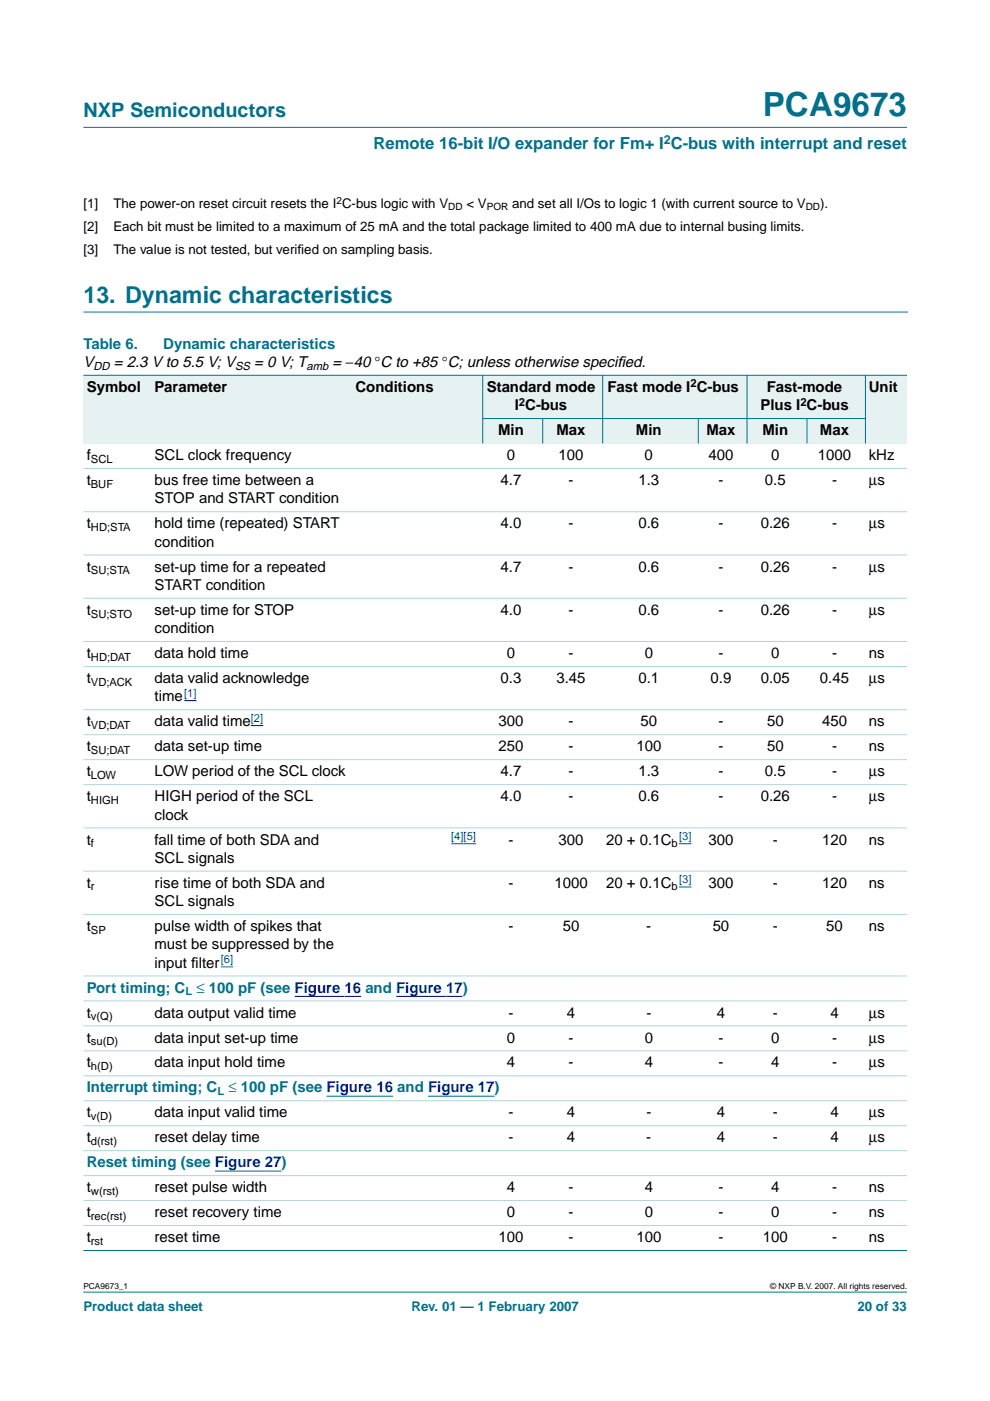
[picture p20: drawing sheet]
<svg xmlns="http://www.w3.org/2000/svg" width="210mm" height="297mm" viewBox="0 0 210 297" stroke-linecap="round" stroke-linejoin="round" font-family="sans-serif">
<defs><g id="words">
<text font-size="7.1" fill="#00708a" x="161.7" y="24.7">PCA9673</text>
<text font-size="4.9" fill="#00708a" x="17.7" y="64.2">13. Dynamic characteristics</text>
<text font-size="4.2" fill="#00708a" x="17.7" y="24.9">NXP Semiconductors</text>
<text font-size="3.5" fill="#00708a" x="79.2" y="31.6">Remote 16-bit I/O expander for Fm+ I C-bus with interrupt and reset</text>
<g font-size="3.2" fill="#00708a">
<text x="17.7" y="73.9">Table 6.</text>
<text x="34.6" y="73.9">Dynamic characteristics</text>
<text x="18.4" y="210.4">Port timing; C</text>
<text x="41.7" y="210.4">≤ 100 pF (see Figure 16 and Figure 17)</text>
<text x="18.4" y="231.6">Interrupt timing; C</text>
<text x="48.4" y="231.6">≤ 100 pF (see Figure 16 and Figure 17)</text>
<text x="18.4" y="247.5">Reset timing (see Figure 27)</text>
</g>
<g font-size="3.2">
<text x="17.7" y="77.8">V</text>
<text x="24.1" y="77.8">= 2.3 V to 5.5 V; V</text>
<text x="53.9" y="77.8">= 0 V; T</text>
<text x="70.5" y="77.8">= −40 °C to +85 °C; unless otherwise specif</text>
<text x="130.9" y="77.8">ied.</text>
<text x="18.4" y="83.1">Symbol</text>
<text x="32.8" y="83.1">Parameter</text>
<text x="75.4" y="83.1">Conditions</text>
<text x="103.2" y="83.1">Standard mode</text>
<text x="128.8" y="83.1">Fast mode I C-bus</text>
<text x="162.6" y="83.1">Fast-mode</text>
<text x="184.2" y="83.1">Unit</text>
<text x="109.1" y="87">I C-bus</text>
<text x="161.2" y="87">Plus I C-bus</text>
<text x="105.6" y="92.3">Min</text>
<text x="118" y="92.3">Max</text>
<text x="134.8" y="92.3">Min</text>
<text x="149.8" y="92.3">Max</text>
<text x="161.7" y="92.3">Min</text>
<text x="173.9" y="92.3">Max</text>
<text x="18.4" y="97.6">f</text>
<text x="32.8" y="97.6">SCL clock frequency</text>
<text x="107.5" y="97.6">0</text>
<text x="118.4" y="97.6">100</text>
<text x="136.7" y="97.6">0</text>
<text x="150.2" y="97.6">400</text>
<text x="163.5" y="97.6">0</text>
<text x="173.4" y="97.6">1000</text>
<text x="184.2" y="97.6">kHz</text>
<text x="18.4" y="102.9">t</text>
<text x="32.8" y="102.9">bus free time between a</text>
<text x="32.8" y="106.7">STOP and START condition</text>
<text x="106.2" y="102.9">4.7</text>
<text x="120.5" y="102.9">-</text>
<text x="135.4" y="102.9">1.3</text>
<text x="152.3" y="102.9">-</text>
<text x="162.2" y="102.9">0.5</text>
<text x="176.4" y="102.9">-</text>
<text x="184.2" y="102.9">µs</text>
<text x="18.4" y="112">t</text>
<text x="32.8" y="112">hold time (repeated) START</text>
<text x="106.2" y="112">4.0</text>
<text x="120.5" y="112">-</text>
<text x="135.4" y="112">0.6</text>
<text x="152.3" y="112">-</text>
<text x="161.3" y="112">0.26</text>
<text x="176.4" y="112">-</text>
<text x="184.2" y="112">µs</text>
<text x="32.8" y="115.9">condition</text>
<text x="18.4" y="121.2">t</text>
<text x="32.8" y="121.2">set-up time for a repeated</text>
<text x="32.8" y="125.1">START condition</text>
<text x="106.2" y="121.2">4.7</text>
<text x="120.5" y="121.2">-</text>
<text x="135.4" y="121.2">0.6</text>
<text x="152.3" y="121.2">-</text>
<text x="161.3" y="121.2">0.26</text>
<text x="176.4" y="121.2">-</text>
<text x="184.2" y="121.2">µs</text>
<text x="18.4" y="130.4">t</text>
<text x="32.8" y="130.4">set-up time for STOP</text>
<text x="106.2" y="130.4">4.0</text>
<text x="120.5" y="130.4">-</text>
<text x="135.4" y="130.4">0.6</text>
<text x="152.3" y="130.4">-</text>
<text x="161.3" y="130.4">0.26</text>
<text x="176.4" y="130.4">-</text>
<text x="184.2" y="130.4">µs</text>
<text x="32.8" y="134.2">condition</text>
<text x="18.4" y="139.5">t</text>
<text x="32.8" y="139.5">data hold time</text>
<text x="107.5" y="139.5">0</text>
<text x="120.5" y="139.5">-</text>
<text x="136.7" y="139.5">0</text>
<text x="152.3" y="139.5">-</text>
<text x="163.5" y="139.5">0</text>
<text x="176.4" y="139.5">-</text>
<text x="184.2" y="139.5">ns</text>
<text x="18.4" y="144.8">t</text>
<text x="32.8" y="144.8">data valid acknowledge</text>
<text x="32.8" y="148.7">time</text>
<text x="106.2" y="144.8">0.3</text>
<text x="118" y="144.8">3.45</text>
<text x="135.4" y="144.8">0.1</text>
<text x="150.7" y="144.8">0.9</text>
<text x="161.3" y="144.8">0.05</text>
<text x="173.9" y="144.8">0.45</text>
<text x="184.2" y="144.8">µs</text>
<text x="18.4" y="154">t</text>
<text x="32.8" y="154">data valid time</text>
<text x="105.7" y="154">300</text>
<text x="120.5" y="154">-</text>
<text x="135.8" y="154">50</text>
<text x="152.3" y="154">-</text>
<text x="162.6" y="154">50</text>
<text x="174.3" y="154">450</text>
<text x="184.2" y="154">ns</text>
<text x="18.4" y="159.3">t</text>
<text x="32.8" y="159.3">data set-up time</text>
<text x="105.7" y="159.3">250</text>
<text x="120.5" y="159.3">-</text>
<text x="134.9" y="159.3">100</text>
<text x="152.3" y="159.3">-</text>
<text x="162.6" y="159.3">50</text>
<text x="176.4" y="159.3">-</text>
<text x="184.2" y="159.3">ns</text>
<text x="18.4" y="164.6">t</text>
<text x="32.8" y="164.6">LOW period of the SCL clock</text>
<text x="106.2" y="164.6">4.7</text>
<text x="120.5" y="164.6">-</text>
<text x="135.4" y="164.6">1.3</text>
<text x="152.3" y="164.6">-</text>
<text x="162.2" y="164.6">0.5</text>
<text x="176.4" y="164.6">-</text>
<text x="184.2" y="164.6">µs</text>
<text x="18.4" y="169.9">t</text>
<text x="32.8" y="169.9">HIGH period of the SCL</text>
<text x="32.8" y="173.8">clock</text>
<text x="106.2" y="169.9">4.0</text>
<text x="120.5" y="169.9">-</text>
<text x="135.4" y="169.9">0.6</text>
<text x="152.3" y="169.9">-</text>
<text x="161.3" y="169.9">0.26</text>
<text x="176.4" y="169.9">-</text>
<text x="184.2" y="169.9">µs</text>
<text x="18.4" y="179.1">t</text>
<text x="32.8" y="179.1">fall time of both SDA and</text>
<text x="107.8" y="179.1">-</text>
<text x="118.4" y="179.1">300</text>
<text x="128.5" y="179.1">20 + 0.1C</text>
<text x="150.2" y="179.1">300</text>
<text x="163.9" y="179.1">-</text>
<text x="174.3" y="179.1">120</text>
<text x="184.2" y="179.1">ns</text>
<text x="32.8" y="182.9">SCL signals</text>
<text x="18.4" y="188.2">t</text>
<text x="32.8" y="188.2">rise time of both SDA and</text>
<text x="107.8" y="188.2">-</text>
<text x="117.5" y="188.2">1000</text>
<text x="128.5" y="188.2">20 + 0.1C</text>
<text x="150.2" y="188.2">300</text>
<text x="163.9" y="188.2">-</text>
<text x="174.3" y="188.2">120</text>
<text x="184.2" y="188.2">ns</text>
<text x="18.4" y="197.4">t</text>
<text x="32.8" y="192.1">SCL signals</text>
<text x="32.8" y="197.4">pulse width of spikes that</text>
<text x="107.8" y="197.4">-</text>
<text x="119.3" y="197.4">50</text>
<text x="137" y="197.4">-</text>
<text x="151.1" y="197.4">50</text>
<text x="163.9" y="197.4">-</text>
<text x="175.2" y="197.4">50</text>
<text x="184.2" y="197.4">ns</text>
<text x="32.8" y="201.3">must be suppressed by the</text>
<text x="32.8" y="205.2">input f</text>
<text x="40.6" y="205.2">ilter</text>
<text x="18.4" y="215.7">t</text>
<text x="32.8" y="215.7">data output valid time</text>
<text x="107.8" y="215.7">-</text>
<text x="120.2" y="215.7">4</text>
<text x="137" y="215.7">-</text>
<text x="152" y="215.7">4</text>
<text x="163.9" y="215.7">-</text>
<text x="176.1" y="215.7">4</text>
<text x="184.2" y="215.7">µs</text>
<text x="18.4" y="221">t</text>
<text x="32.8" y="221">data input set-up time</text>
<text x="107.5" y="221">0</text>
<text x="120.5" y="221">-</text>
<text x="136.7" y="221">0</text>
<text x="152.3" y="221">-</text>
<text x="163.5" y="221">0</text>
<text x="176.4" y="221">-</text>
<text x="184.2" y="221">µs</text>
<text x="18.4" y="226.3">t</text>
<text x="32.8" y="226.3">data input hold time</text>
<text x="107.5" y="226.3">4</text>
<text x="120.5" y="226.3">-</text>
<text x="136.7" y="226.3">4</text>
<text x="152.3" y="226.3">-</text>
<text x="163.5" y="226.3">4</text>
<text x="176.4" y="226.3">-</text>
<text x="184.2" y="226.3">µs</text>
<text x="18.4" y="236.9">t</text>
<text x="32.8" y="236.9">data input valid time</text>
<text x="107.8" y="236.9">-</text>
<text x="120.2" y="236.9">4</text>
<text x="137" y="236.9">-</text>
<text x="152" y="236.9">4</text>
<text x="163.9" y="236.9">-</text>
<text x="176.1" y="236.9">4</text>
<text x="184.2" y="236.9">µs</text>
<text x="18.4" y="242.2">t</text>
<text x="32.8" y="242.2">reset delay time</text>
<text x="107.8" y="242.2">-</text>
<text x="120.2" y="242.2">4</text>
<text x="137" y="242.2">-</text>
<text x="152" y="242.2">4</text>
<text x="163.9" y="242.2">-</text>
<text x="176.1" y="242.2">4</text>
<text x="184.2" y="242.2">µs</text>
<text x="18.4" y="252.8">t</text>
<text x="32.8" y="252.8">reset pulse width</text>
<text x="107.5" y="252.8">4</text>
<text x="120.5" y="252.8">-</text>
<text x="136.7" y="252.8">4</text>
<text x="152.3" y="252.8">-</text>
<text x="163.5" y="252.8">4</text>
<text x="176.4" y="252.8">-</text>
<text x="184.2" y="252.8">ns</text>
<text x="18.4" y="258.1">t</text>
<text x="18.4" y="263.4">t</text>
<text x="32.8" y="258.1">reset recovery time</text>
<text x="32.8" y="263.4">reset time</text>
<text x="105.7" y="263.4">100</text>
<text x="107.5" y="258.1">0</text>
<text x="120.5" y="263.4">-</text>
<text x="120.5" y="258.1">-</text>
<text x="134.9" y="263.4">100</text>
<text x="136.7" y="258.1">0</text>
<text x="152.3" y="258.1">-</text>
<text x="152.3" y="263.4">-</text>
<text x="161.7" y="263.4">100</text>
<text x="163.5" y="258.1">0</text>
<text x="176.4" y="258.1">-</text>
<text x="176.4" y="263.4">-</text>
<text x="184.2" y="258.1">ns</text>
<text x="184.2" y="263.4">ns</text>
</g>
<g font-size="2.8">
<text x="17.7" y="44.1">[1]</text>
<text x="24" y="44.1">The power-on reset circuit resets the I C-bus logic with V</text>
<text x="98.9" y="44.1">&lt; V</text>
<text x="108.6" y="44.1">and set all I/Os to logic 1 (with current source to V</text>
<text x="173.9" y="44.1">).</text>
<text x="17.7" y="49">[2]</text>
<text x="17.7" y="53.9">[3]</text>
<text x="24" y="49">Each bit must be limited to a maximum of 25 mA and the total package limited to 400 mA due to internal busing limits.</text>
<text x="24" y="53.9">The value is not tested, but verif</text>
<text x="63.1" y="53.9">ied on sampling basis.</text>
</g>
<g font-size="2.8" fill="#00708a">
<text x="17.7" y="278">Product data sheet</text>
<text x="87.2" y="278">Rev. 01 — 1 February 2007</text>
<text x="181.8" y="278">20 of 33</text>
</g>
<text font-size="2.6" fill="#00708a" x="140.7" y="30.5">2</text>
<g font-size="2.4">
<text x="19.8" y="78.4">DD</text>
<text x="49.9" y="78.4">SS</text>
<text x="65" y="78.4">amb</text>
<text x="146.4" y="82.1">2</text>
<text x="110" y="86">2</text>
<text x="169.7" y="86">2</text>
<text x="19.3" y="98.1">SCL</text>
<text x="19.3" y="103.4">BUF</text>
<text x="19.3" y="112.6">HD;STA</text>
<text x="19.3" y="121.8">SU;STA</text>
<text x="19.3" y="130.9">SU;STO</text>
<text x="19.3" y="140.1">HD;DAT</text>
<text x="19.3" y="145.4">VD;ACK</text>
<text x="19.3" y="154.6">VD;DAT</text>
<text x="19.3" y="159.9">SU;DAT</text>
<text x="19.3" y="165.2">LOW</text>
<text x="19.3" y="170.5">HIGH</text>
<text x="19.3" y="179.6">f</text>
<text x="142.4" y="179.6">b</text>
<text x="19.3" y="188.8">r</text>
<text x="142.4" y="188.8">b</text>
<text x="19.3" y="198">SP</text>
<text x="19.3" y="216.3">v(Q)</text>
<text x="19.3" y="221.6">su(D)</text>
<text x="19.3" y="226.9">h(D)</text>
<text x="19.3" y="237.5">v(D)</text>
<text x="19.3" y="242.8">d(rst)</text>
<text x="19.3" y="253.4">w(rst)</text>
<text x="19.3" y="258.6">rec(rst)</text>
<text x="19.3" y="263.9">rst</text>
</g>
<g font-size="2.4" fill="#00f">
<text x="39.1" y="147.8">[1]</text>
<text x="53.2" y="153.1">[2]</text>
<text x="95.6" y="178.1">[4][5]</text>
<text x="144" y="178.1">[3]</text>
<text x="144" y="187.3">[3]</text>
<text x="46.8" y="204.2">[6]</text>
</g>
<g font-size="2.4" fill="#00708a">
<text x="39.3" y="211">L</text>
<text x="46.1" y="232.2">L</text>
</g>
<g font-size="2.1">
<text x="71.3" y="43.2">2</text>
<text x="95" y="44.6">DD</text>
<text x="103.2" y="44.6">POR</text>
<text x="170.8" y="44.6">DD</text>
</g>
<g font-size="1.8">
<text x="17.7" y="273.4">PCA9673_1</text>
<text x="163.3" y="273.4">© NXP B.V. 2007. All rights reserved.</text>
</g>
</g></defs>
<g fill="#00708a" stroke="#00708a" stroke-width=".21">
<path d="M17.7 273.9h174.6z"/>
<path d="M17.7 27h174.6z"/>
</g>
<path d="M17.7 66.2h174.7" fill="none" stroke="#00708a" stroke-width=".21"/>
<g fill="#e6f2f2">
<path d="M17.7 79.6h14.4v14.4h-14.4z" fill-rule="evenodd"/>
<path d="M32.1 79.6h42.6v14.4h-42.6z" fill-rule="evenodd"/>
<path d="M74.7 79.6h19v14.4h-19z" fill-rule="evenodd"/>
<path d="M93.7 79.6h8.7v14.4h-8.7z" fill-rule="evenodd"/>
<path d="M102.4 79.6h25.4v9.1h-25.4z" fill-rule="evenodd"/>
<path d="M127.8 79.6h30.6v9.1h-30.6z" fill-rule="evenodd"/>
<path d="M158.4 79.6h25.1v9.1h-25.1z" fill-rule="evenodd"/>
<path d="M183.5 79.6h8.8v14.4h-8.8z" fill-rule="evenodd"/>
<path d="M102.4 88.7h12.7v5.3h-12.7z" fill-rule="evenodd"/>
<path d="M115.1 88.7h12.7v5.3h-12.7z" fill-rule="evenodd"/>
<path d="M127.8 88.7h20.3v5.3h-20.3z" fill-rule="evenodd"/>
<path d="M148.1 88.7h10.3v5.3h-10.3z" fill-rule="evenodd"/>
<path d="M158.4 88.7h12.7v5.3h-12.7z" fill-rule="evenodd"/>
<path d="M171.1 88.7h12.4v5.3h-12.4z" fill-rule="evenodd"/>
</g>
<path d="M39.1 148.6h2.6M53.2 153.8h2.6M95.6 178.9h5.3M144 178.9h2.6M144 188.1h2.6M46.8 205h2.7M62.5 211.2h14.1M84 211.2h14.1M69.2 232.4h14.1M90.8 232.4h14.1M45.6 248.3h14.1" fill="none" stroke="#00f" stroke-width=".21"/>
<g fill="#00708a" stroke="#00708a" stroke-width=".21">
<path d="M102.4 79.5v14.5z"/>
<path d="M115.1 88.7v5.3z"/>
<path d="M127.8 79.5v14.5z"/>
<path d="M148.1 88.7v5.3z"/>
<path d="M158.4 79.5v14.5z"/>
<path d="M171.1 88.7v5.3z"/>
<path d="M183.5 79.5v14.5z"/>
<path d="M17.7 79.6h174.6z"/>
<path d="M102.3 88.7h81.2z"/>
<path d="M17.7 265.1h174.6z"/>
</g>
<g fill="#b3d4db" stroke="#b3d4db" stroke-width=".21">
<path d="M17.7 99.3h174.6z"/>
<path d="M17.7 108.5h174.6z"/>
<path d="M17.7 117.7h174.6z"/>
<path d="M17.7 126.8h174.6z"/>
<path d="M17.7 136h174.6z"/>
<path d="M17.7 141.3h174.6z"/>
<path d="M17.7 150.5h174.6z"/>
<path d="M17.7 155.8h174.6z"/>
<path d="M17.7 161.1h174.6z"/>
<path d="M17.7 166.4h174.6z"/>
<path d="M17.7 175.5h174.6z"/>
<path d="M17.7 184.7h174.6z"/>
<path d="M17.7 193.9h174.6z"/>
<path d="M17.7 206.9h174.6z"/>
<path d="M17.7 212.2h174.6z"/>
<path d="M17.7 217.5h174.6z"/>
<path d="M17.7 222.8h174.6z"/>
<path d="M17.7 228.1h174.6z"/>
<path d="M17.7 233.4h174.6z"/>
<path d="M17.7 238.7h174.6z"/>
<path d="M17.7 244h174.6z"/>
<path d="M17.7 249.3h174.6z"/>
<path d="M17.7 254.5h174.6z"/>
<path d="M17.7 259.8h174.6z"/>
</g>
<use href="#words"/>
</svg>
